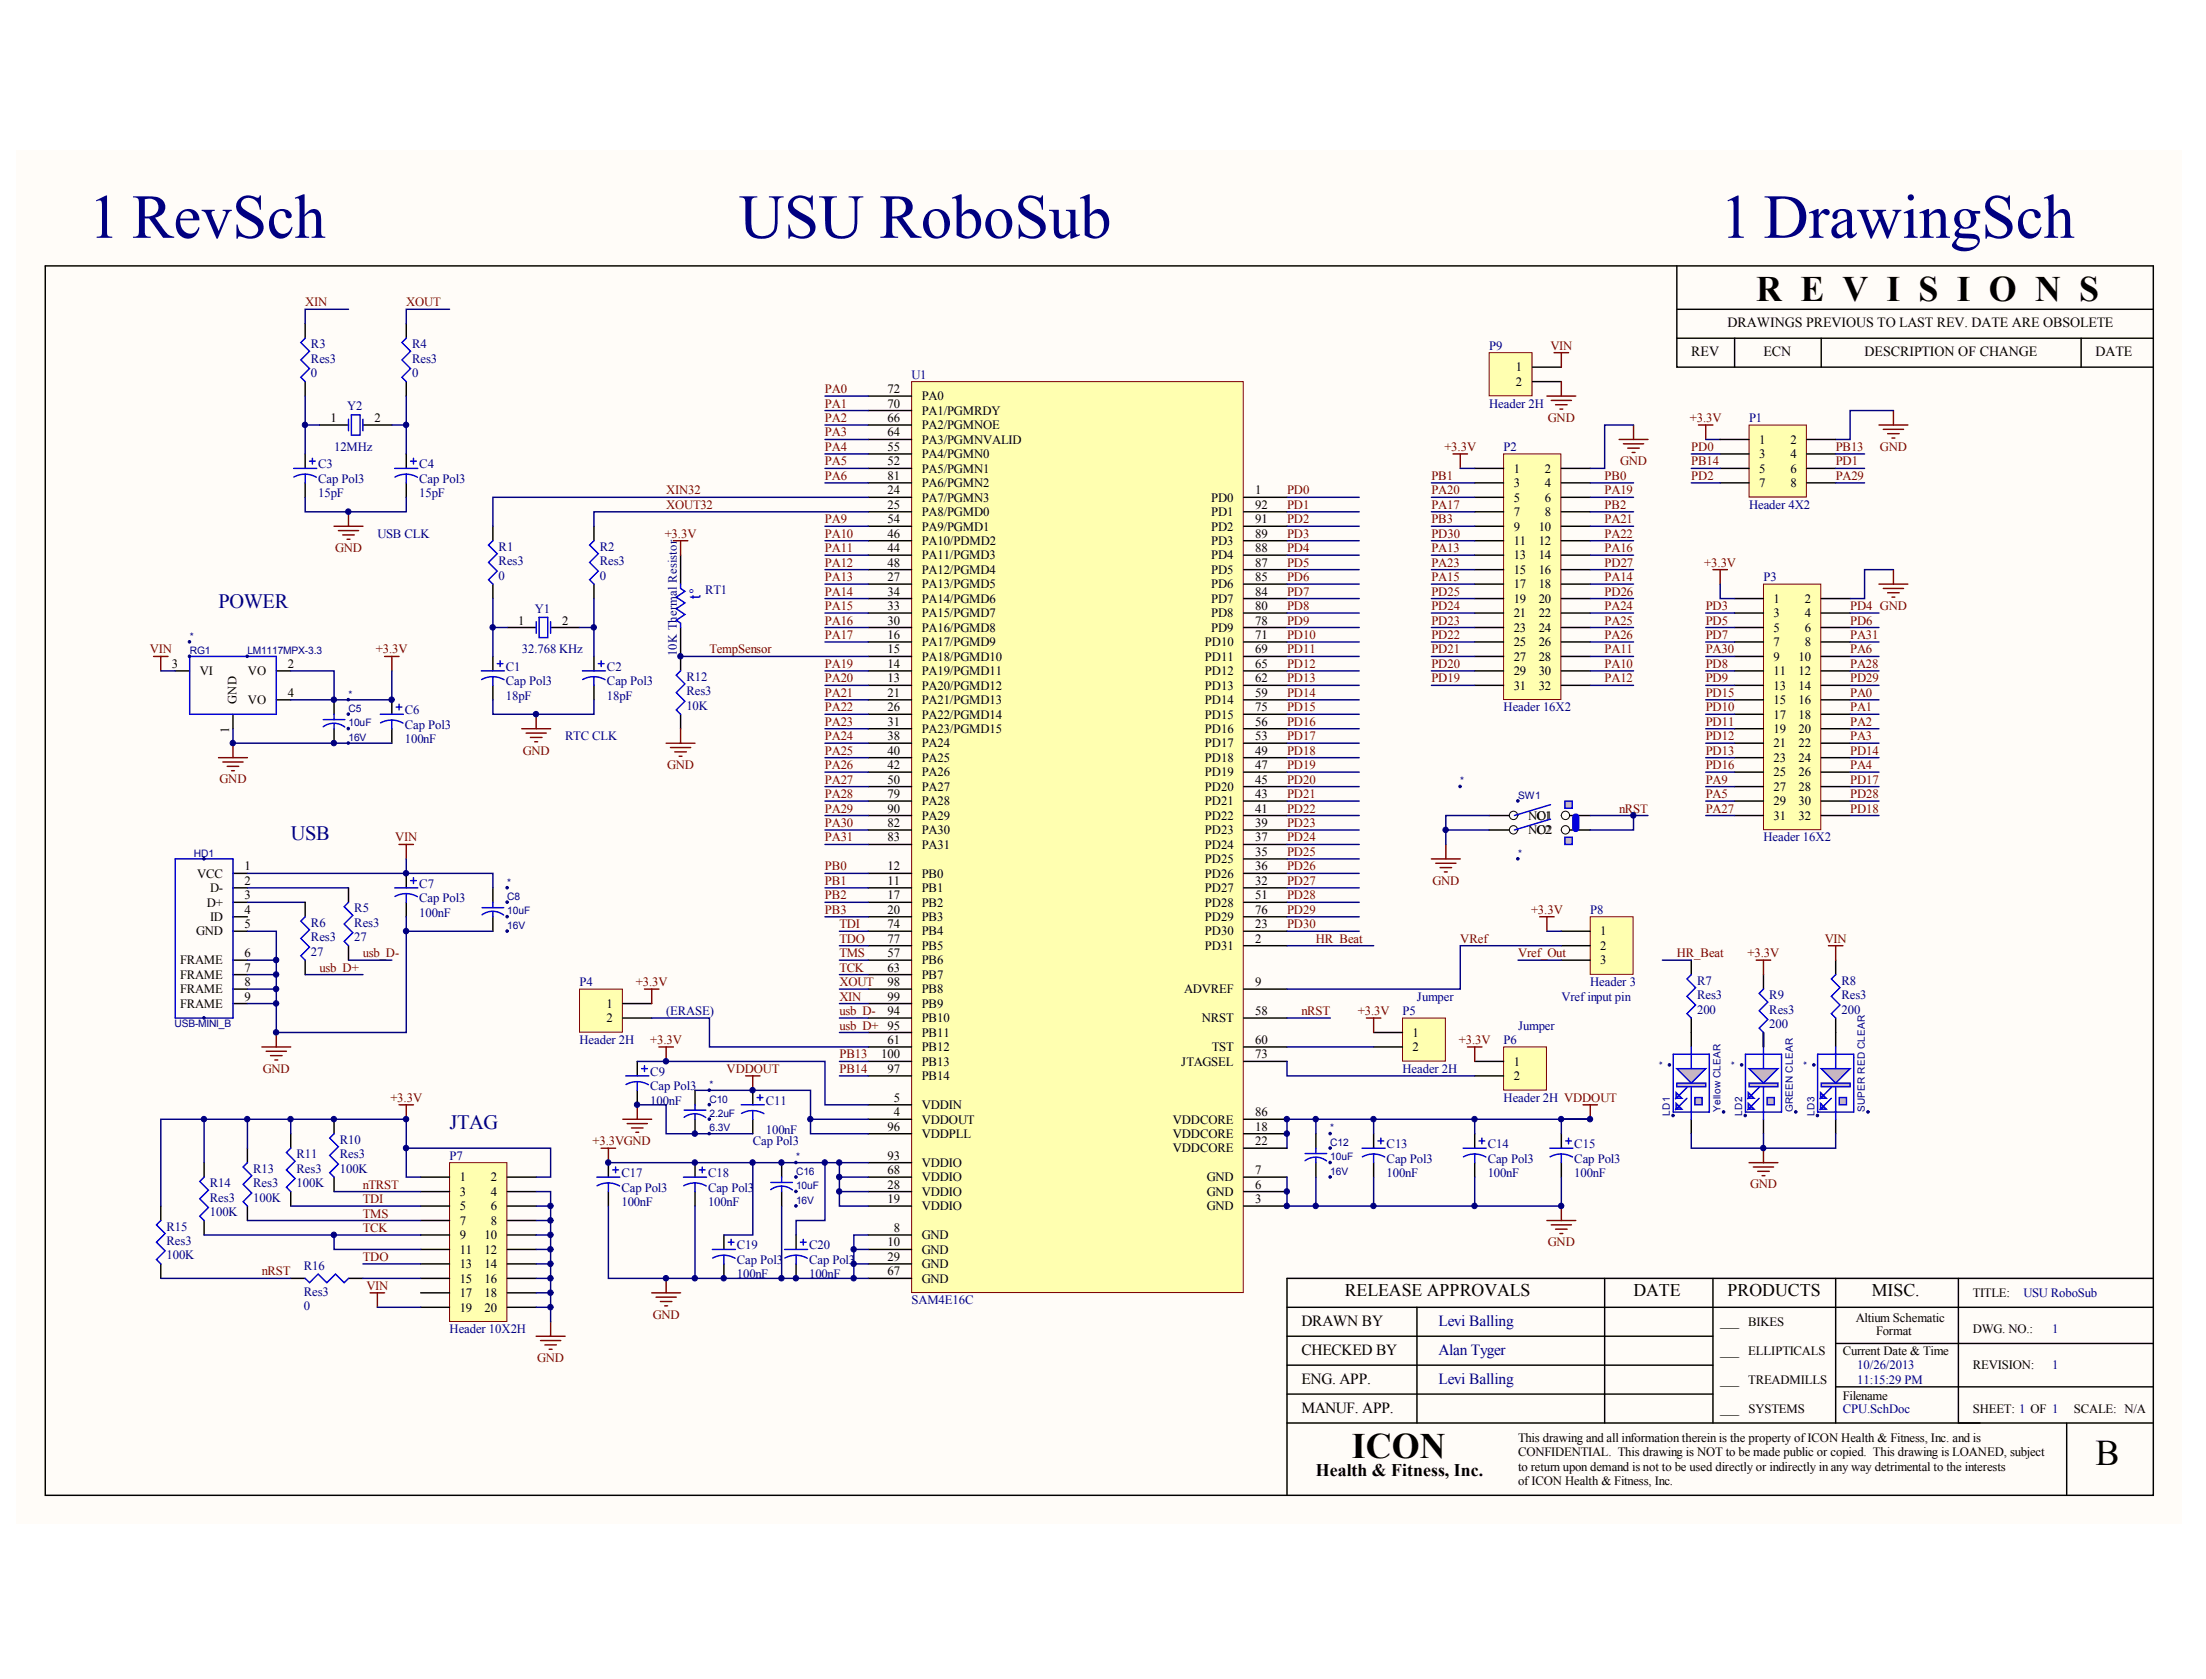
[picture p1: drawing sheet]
<svg xmlns="http://www.w3.org/2000/svg" width="267mm" height="203mm" viewBox="0 0 267 203" stroke-linecap="round" stroke-linejoin="round" font-family="sans-serif">
<defs><g id="words">
<g font-size="7.6" fill="#000080">
<text x="10.7" y="28.8">1 RevSch</text>
<text x="89.5" y="28.8">USU RoboSub</text>
<text x="208.2" y="28.8">1 DrawingSch</text>
</g>
<text font-size="4.4" x="253.7" y="177.3">B</text>
<g font-size="4.3">
<text x="212.6" y="36.4">R E V I S I O N S</text>
<text x="163.7" y="176.4">ICON</text>
</g>
<g font-size="2.5" fill="#000080">
<text x="26.5" y="73.6">POWER</text>
<text x="35.2" y="101.7">USB</text>
<text x="54.4" y="136.7">JTAG</text>
</g>
<g font-size="2.2">
<text x="162.8" y="156.9">RELEASE APPROVALS</text>
<text x="197.8" y="156.9">DATE</text>
<text x="209.1" y="156.9">PRODUCTS</text>
<text x="226.6" y="156.9">MISC.</text>
<text x="159.3" y="178.7">Health &amp; Fitness, Inc.</text>
</g>
<g font-size="1.9">
<text x="157.5" y="160.4">DRAWN BY</text>
<text x="157.5" y="167.4">ENG. APP.</text>
<text x="157.5" y="163.9">CHECKED BY</text>
<text x="157.5" y="170.9">MANUF. APP.</text>
</g>
<g font-size="1.9" fill="#000080">
<text x="174.2" y="160.4">Levi Balling</text>
<text x="174.2" y="163.9">Alan Tyger</text>
<text x="174.2" y="167.4">Levi Balling</text>
</g>
<text font-size="1.8" fill="#00f" x="84.8" y="72.4" transform="rotate(-90 84.8 72.4)">t°</text>
<g font-size="1.7">
<text x="209.1" y="39.6">DRAWINGS PREVIOUS TO LAST REV. DATE ARE OBSOLETE</text>
<text x="204.7" y="43.1">REV</text>
<text x="213.5" y="43.1">ECN</text>
<text x="225.7" y="43.1">DESCRIPTION OF CHANGE</text>
<text x="253.7" y="43.1">DATE</text>
</g>
<g font-size="1.5" fill="#800000">
<text x="36.9" y="37.1">XIN</text>
<text x="49.2" y="37.1">XOUT</text>
<text x="99.9" y="47.6">PA0</text>
<text x="187.7" y="42.3">VIN</text>
<text x="99.9" y="49.3">PA1</text>
<text x="99.9" y="51.1">PA2</text>
<text x="99.9" y="52.8">PA3</text>
<text x="187.4" y="51.1">GND</text>
<text x="204.6" y="51.1">+3.3V</text>
<text x="80.6" y="59.8">XIN32</text>
<text x="99.9" y="54.6">PA4</text>
<text x="99.9" y="56.3">PA5</text>
<text x="99.9" y="58.1">PA6</text>
<text x="155.8" y="59.8">PD0</text>
<text x="173.3" y="58.1">PB1</text>
<text x="173.3" y="59.8">PA20</text>
<text x="174.9" y="54.6">+3.3V</text>
<text x="194.3" y="59.8">PA19</text>
<text x="194.3" y="58.1">PB0</text>
<text x="196.1" y="56.3">GND</text>
<text x="204.7" y="54.6">PD0</text>
<text x="204.7" y="56.3">PB14</text>
<text x="204.7" y="58.1">PD2</text>
<text x="222.2" y="54.6">PB13</text>
<text x="222.2" y="56.3">PD1</text>
<text x="222.2" y="58.1">PA29</text>
<text x="227.6" y="54.6">GND</text>
<text x="80.5" y="65.1">+3.3V</text>
<text x="80.6" y="61.6">XOUT32</text>
<text x="99.9" y="63.3">PA9</text>
<text x="99.9" y="65.1">PA10</text>
<text x="155.8" y="61.6">PD1</text>
<text x="155.8" y="63.3">PD2</text>
<text x="155.8" y="65.1">PD3</text>
<text x="173.3" y="61.6">PA17</text>
<text x="173.3" y="63.3">PB3</text>
<text x="173.3" y="65.1">PD30</text>
<text x="194.3" y="65.1">PA22</text>
<text x="194.3" y="63.3">PA21</text>
<text x="194.3" y="61.6">PB2</text>
<text x="40.6" y="66.8">GND</text>
<text x="99.9" y="66.8">PA11</text>
<text x="99.9" y="68.6">PA12</text>
<text x="99.9" y="70.3">PA13</text>
<text x="155.8" y="66.8">PD4</text>
<text x="155.8" y="68.6">PD5</text>
<text x="155.8" y="70.3">PD6</text>
<text x="173.3" y="66.8">PA13</text>
<text x="173.3" y="68.6">PA23</text>
<text x="173.3" y="70.3">PA15</text>
<text x="194.3" y="70.3">PA14</text>
<text x="194.3" y="68.6">PD27</text>
<text x="194.3" y="66.8">PA16</text>
<text x="206.3" y="68.6">+3.3V</text>
<text x="99.9" y="72.1">PA14</text>
<text x="99.9" y="73.8">PA15</text>
<text x="99.9" y="75.6">PA16</text>
<text x="99.9" y="77.3">PA17</text>
<text x="155.8" y="72.1">PD7</text>
<text x="155.8" y="73.8">PD8</text>
<text x="155.8" y="75.6">PD9</text>
<text x="155.8" y="77.3">PD10</text>
<text x="173.3" y="72.1">PD25</text>
<text x="173.3" y="73.8">PD24</text>
<text x="173.3" y="75.6">PD23</text>
<text x="173.3" y="77.3">PD22</text>
<text x="194.3" y="77.3">PA26</text>
<text x="194.3" y="75.6">PA25</text>
<text x="194.3" y="73.8">PA24</text>
<text x="194.3" y="72.1">PD26</text>
<text x="206.5" y="73.8">PD3</text>
<text x="206.5" y="75.6">PD5</text>
<text x="206.5" y="77.3">PD7</text>
<text x="224" y="77.3">PA31</text>
<text x="224" y="75.6">PD6</text>
<text x="224" y="73.8">PD4 GND</text>
<text x="18.1" y="79.1">VIN</text>
<text x="45.5" y="79.1">+3.3V</text>
<text x="85.9" y="79.1">TempSensor</text>
<text x="99.9" y="80.8">PA19</text>
<text x="99.9" y="82.6">PA20</text>
<text x="155.8" y="79.1">PD11</text>
<text x="155.8" y="80.8">PD12</text>
<text x="155.8" y="82.6">PD13</text>
<text x="173.3" y="79.1">PD21</text>
<text x="173.3" y="80.8">PD20</text>
<text x="173.3" y="82.6">PD19</text>
<text x="194.3" y="82.6">PA12</text>
<text x="194.3" y="80.8">PA10</text>
<text x="194.3" y="79.1">PA11</text>
<text x="206.5" y="79.1">PA30</text>
<text x="206.5" y="80.8">PD8</text>
<text x="206.5" y="82.6">PD9</text>
<text x="224" y="82.6">PD29</text>
<text x="224" y="80.8">PA28</text>
<text x="224" y="79.1">PA6</text>
<text x="99.9" y="84.3">PA21</text>
<text x="99.9" y="86.1">PA22</text>
<text x="99.9" y="87.8">PA23</text>
<text x="99.9" y="89.6">PA24</text>
<text x="155.8" y="84.3">PD14</text>
<text x="155.8" y="86.1">PD15</text>
<text x="155.8" y="87.8">PD16</text>
<text x="155.8" y="89.6">PD17</text>
<text x="206.5" y="84.3">PD15</text>
<text x="206.5" y="86.1">PD10</text>
<text x="206.5" y="87.8">PD11</text>
<text x="206.5" y="89.6">PD12</text>
<text x="224" y="89.6">PA3</text>
<text x="224" y="87.8">PA2</text>
<text x="224" y="86.1">PA1</text>
<text x="224" y="84.3">PA0</text>
<text x="26.6" y="94.8">GND</text>
<text x="63.3" y="91.3">GND</text>
<text x="80.8" y="93.1">GND</text>
<text x="99.9" y="91.3">PA25</text>
<text x="99.9" y="93.1">PA26</text>
<text x="99.9" y="94.8">PA27</text>
<text x="155.8" y="91.3">PD18</text>
<text x="155.8" y="93.1">PD19</text>
<text x="155.8" y="94.8">PD20</text>
<text x="206.5" y="91.3">PD13</text>
<text x="206.5" y="93.1">PD16</text>
<text x="206.5" y="94.8">PA9</text>
<text x="224" y="94.8">PD17</text>
<text x="224" y="93.1">PA4</text>
<text x="224" y="91.3">PD14</text>
<text x="47.9" y="101.8">VIN</text>
<text x="99.9" y="96.6">PA28</text>
<text x="99.9" y="98.3">PA29</text>
<text x="99.9" y="100.1">PA30</text>
<text x="99.9" y="101.8">PA31</text>
<text x="155.8" y="96.6">PD21</text>
<text x="155.8" y="98.3">PD22</text>
<text x="155.8" y="100.1">PD23</text>
<text x="155.8" y="101.8">PD24</text>
<text x="196" y="98.3">nRST</text>
<text x="206.5" y="96.6">PA5</text>
<text x="206.5" y="98.3">PA27</text>
<text x="224" y="98.3">PD18</text>
<text x="224" y="96.6">PD28</text>
<text x="99.9" y="105.3">PB0</text>
<text x="99.9" y="107.1">PB1</text>
<text x="155.8" y="103.6">PD25</text>
<text x="155.8" y="107.1">PD27</text>
<text x="155.8" y="105.3">PD26</text>
<text x="173.4" y="107.1">GND</text>
<text x="99.9" y="108.8">PB2</text>
<text x="99.9" y="110.6">PB3</text>
<text x="101.6" y="112.3">TDI</text>
<text x="155.8" y="108.8">PD28</text>
<text x="155.8" y="110.6">PD29</text>
<text x="155.8" y="112.3">PD30</text>
<text x="185.3" y="110.6">+3.3V</text>
<text x="38.7" y="117.6">usb_D+</text>
<text x="43.9" y="115.8">usb_D-</text>
<text x="77" y="119.3">+3.3V</text>
<text x="101.6" y="114.1">TDO</text>
<text x="101.6" y="115.8">TMS</text>
<text x="101.6" y="117.6">TCK</text>
<text x="101.6" y="119.3">XOUT</text>
<text x="159.3" y="114.1">HR_Beat</text>
<text x="176.8" y="114.1">VRef</text>
<text x="183.8" y="115.8">Vref_Out</text>
<text x="203" y="115.8">HR_Beat</text>
<text x="211.6" y="115.8">+3.3V</text>
<text x="220.9" y="114.1">VIN</text>
<text x="101.6" y="124.6">usb_D+ 95</text>
<text x="101.6" y="122.8">usb_D-</text>
<text x="101.6" y="121.1">XIN</text>
<text x="157.5" y="122.8">nRST</text>
<text x="164.4" y="122.8">+3.3V</text>
<text x="31.8" y="129.8">GND</text>
<text x="78.7" y="126.3">+3.3V</text>
<text x="88" y="129.8">VDDOUT</text>
<text x="101.6" y="128.1">PB13</text>
<text x="101.6" y="129.8">PB14</text>
<text x="176.6" y="126.3">+3.3V</text>
<text x="47.3" y="133.3">+3.3V</text>
<text x="43.9" y="143.9">nTRST</text>
<text x="71.7" y="138.6">+3.3VGND</text>
<text x="211.9" y="143.8">GND</text>
<text x="43.9" y="145.6">TDI</text>
<text x="43.9" y="147.4">TMS</text>
<text x="43.9" y="149.1">TCK</text>
<text x="31.7" y="154.4">nRST</text>
<text x="43.9" y="152.6">TDO</text>
<text x="187.4" y="150.8">GND</text>
<text x="44.4" y="156.1">VIN</text>
<text x="79" y="159.6">GND</text>
<text x="65" y="164.8">GND</text>
</g>
<g font-size="1.5" fill="#000080">
<text x="37.6" y="45.6">0</text>
<text x="37.6" y="42.1">R3</text>
<text x="37.6" y="43.9">Res3</text>
<text x="49.9" y="45.6">0</text>
<text x="49.9" y="42.1">R4</text>
<text x="49.9" y="43.9">Res3</text>
<text x="110.4" y="45.8">U1</text>
<text x="180.3" y="42.3">P9</text>
<text x="42" y="49.7">Y2</text>
<text x="180.3" y="49.3">Header 2H</text>
<text x="211.7" y="51.1">P1</text>
<text x="38.5" y="56.7">C3</text>
<text x="38.5" y="58.4">Cap Pol3</text>
<text x="40.4" y="54.6">12MHz</text>
<text x="50.8" y="56.7">C4</text>
<text x="50.8" y="58.4">Cap Pol3</text>
<text x="182" y="54.6">P2</text>
<text x="38.5" y="60.2">15pF</text>
<text x="45.7" y="65.1">USB CLK</text>
<text x="50.8" y="60.2">15pF</text>
<text x="211.7" y="61.6">Header 4X2</text>
<text x="60.4" y="70.2">0</text>
<text x="60.4" y="66.7">R1</text>
<text x="60.4" y="68.4">Res3</text>
<text x="72.6" y="70.2">0</text>
<text x="72.6" y="66.7">R2</text>
<text x="72.6" y="68.4">Res3</text>
<text x="85.4" y="71.9">RT1</text>
<text x="213.5" y="70.3">P3</text>
<text x="64.7" y="74.2">Y1</text>
<text x="61.2" y="81.2">C1</text>
<text x="61.2" y="82.9">Cap Pol3</text>
<text x="63.2" y="79.1">32.768 KHz</text>
<text x="73.5" y="81.2">C2</text>
<text x="73.5" y="82.9">Cap Pol3</text>
<text x="81.9" y="79.4" transform="rotate(-90 81.9 79.4)">10K Thermal Resistor</text>
<text x="83.1" y="82.4">R12</text>
<text x="49" y="89.9">100nF</text>
<text x="49" y="86.4">C6</text>
<text x="49" y="88.2">Cap Pol3</text>
<text x="61.2" y="84.7">18pF</text>
<text x="68.4" y="89.6">RTC CLK</text>
<text x="73.5" y="84.7">18pF</text>
<text x="83.1" y="85.9">10K</text>
<text x="83.1" y="84.2">Res3</text>
<text x="182" y="86.1">Header 16X2</text>
<text x="213.5" y="101.8">Header 16X2</text>
<text x="50.8" y="107.4">C7</text>
<text x="37.6" y="112.2">R6</text>
<text x="37.6" y="113.9">Res3</text>
<text x="42.9" y="113.9">27</text>
<text x="42.9" y="110.4">R5</text>
<text x="42.9" y="112.2">Res3</text>
<text x="50.8" y="110.9">100nF</text>
<text x="50.8" y="109.2">Cap Pol3</text>
<text x="192.5" y="110.6">P8</text>
<text x="37.6" y="115.7">27</text>
<text x="70.2" y="119.3">P4</text>
<text x="192.5" y="119.3">Header 3</text>
<text x="205.4" y="119.2">R7</text>
<text x="222.9" y="119.2">R8</text>
<text x="80.6" y="122.8">(ERASE)</text>
<text x="169.8" y="122.8">P5</text>
<text x="171.5" y="121.1">Jumper</text>
<text x="183.8" y="124.6">Jumper</text>
<text x="189" y="121.1">Vrefinput pin</text>
<text x="205.4" y="122.7">200</text>
<text x="205.4" y="120.9">Res3</text>
<text x="214.2" y="124.4">200</text>
<text x="214.2" y="120.9">R9</text>
<text x="214.2" y="122.7">Res3</text>
<text x="222.9" y="122.7">200</text>
<text x="222.9" y="120.9">Res3</text>
<text x="70.2" y="126.3">Header 2H</text>
<text x="78.7" y="130.2">C9</text>
<text x="78.7" y="131.9">Cap Pol3</text>
<text x="169.8" y="129.8">Header 2H</text>
<text x="182" y="126.3">P6</text>
<text x="78.7" y="133.7">100nF</text>
<text x="92.7" y="137.2">100nF</text>
<text x="92.7" y="133.7">C11</text>
<text x="182" y="133.3">Header 2H VDDOUT</text>
<text x="25.4" y="143.7">R14</text>
<text x="30.7" y="141.9">R13</text>
<text x="30.7" y="143.7">Res3</text>
<text x="35.9" y="143.7">100K</text>
<text x="35.9" y="140.2">R11</text>
<text x="35.9" y="141.9">Res3</text>
<text x="41.1" y="141.9">100K</text>
<text x="41.1" y="138.4">R10</text>
<text x="41.1" y="140.2">Res3</text>
<text x="54.4" y="140.4">P7</text>
<text x="75.2" y="142.5">C17</text>
<text x="85.7" y="142.5">C18</text>
<text x="91.1" y="138.6">Cap Pol3</text>
<text x="167.9" y="142.5">100nF</text>
<text x="167.9" y="138.9">C13</text>
<text x="167.9" y="140.7">Cap Pol3</text>
<text x="180.1" y="142.5">100nF</text>
<text x="180.1" y="138.9">C14</text>
<text x="180.1" y="140.7">Cap Pol3</text>
<text x="190.6" y="142.5">100nF</text>
<text x="190.6" y="138.9">C15</text>
<text x="190.6" y="140.7">Cap Pol3</text>
<text x="20.2" y="148.9">R15</text>
<text x="25.4" y="147.2">100K</text>
<text x="25.4" y="145.4">Res3</text>
<text x="30.7" y="145.4">100K</text>
<text x="75.2" y="146">100nF</text>
<text x="75.2" y="144.2">Cap Pol3</text>
<text x="85.7" y="146">100nF</text>
<text x="85.7" y="144.2">Cap Pol3</text>
<text x="20.2" y="152.4">100K</text>
<text x="20.2" y="150.7">Res3</text>
<text x="36.8" y="153.7">R16</text>
<text x="89.2" y="154.7">100nF</text>
<text x="89.2" y="151.2">C19</text>
<text x="89.2" y="153">Cap Pol3</text>
<text x="97.9" y="154.7">100nF</text>
<text x="97.9" y="151.2">C20</text>
<text x="97.9" y="153">Cap Pol3</text>
<text x="36.8" y="158.6">0</text>
<text x="36.8" y="156.8">Res3</text>
<text x="54.4" y="161.4">Header 10X2H</text>
<text x="110.4" y="157.9">SAM4E16C</text>
<text x="244.9" y="157">USU RoboSub</text>
<text x="248.4" y="161.4">1</text>
<text x="224.8" y="165.7">10/26/2013</text>
<text x="224.8" y="167.5">11:15:29 PM</text>
<text x="248.4" y="165.7">1</text>
<text x="223.1" y="171">CPU.SchDoc</text>
</g>
<g font-size="1.5">
<text x="107.4" y="47.6">72</text>
<text x="183.5" y="44.9">1</text>
<text x="183.5" y="46.7">2</text>
<text x="40" y="51.1">1</text>
<text x="45.3" y="51.1">2</text>
<text x="107.4" y="52.8">64</text>
<text x="107.4" y="51.1">66</text>
<text x="107.4" y="49.3">70</text>
<text x="111.6" y="53.7">PA3/PGMNVALID</text>
<text x="111.6" y="52">PA2/PGMNOE</text>
<text x="111.6" y="50.2">PA1/PGMRDY</text>
<text x="111.6" y="48.4">PA0</text>
<text x="213" y="53.7">1</text>
<text x="216.7" y="53.7">2</text>
<text x="107.4" y="59.8">24</text>
<text x="107.4" y="56.3">52</text>
<text x="107.4" y="54.6">55</text>
<text x="107.4" y="58.1">81</text>
<text x="111.6" y="57.2">PA5/PGMN1</text>
<text x="111.6" y="55.5">PA4/PGMN0</text>
<text x="111.6" y="59">PA6/PGMN2</text>
<text x="152" y="59.8">1</text>
<text x="183.2" y="57.2">1</text>
<text x="183.2" y="59">3</text>
<text x="187" y="57.2">2</text>
<text x="187" y="59">4</text>
<text x="213" y="55.5">3</text>
<text x="213" y="57.2">5</text>
<text x="213" y="59">7</text>
<text x="216.7" y="55.5">4</text>
<text x="216.7" y="57.2">6</text>
<text x="216.7" y="59">8</text>
<text x="107.4" y="61.6">25</text>
<text x="107.4" y="65.1">46</text>
<text x="107.4" y="63.3">54</text>
<text x="111.6" y="60.7">PA7/PGMN3</text>
<text x="111.6" y="62.5">PA8/PGMD0</text>
<text x="111.6" y="66">PA10/PDMD2</text>
<text x="111.6" y="64.2">PA9/PGMD1</text>
<text x="146.6" y="60.7">PD0</text>
<text x="146.6" y="66">PD3</text>
<text x="146.6" y="64.2">PD2</text>
<text x="146.6" y="62.5">PD1</text>
<text x="152" y="65.1">89</text>
<text x="152" y="63.3">91</text>
<text x="152" y="61.6">92</text>
<text x="183.2" y="60.7">5</text>
<text x="183.2" y="62.5">7</text>
<text x="183.2" y="64.2">9</text>
<text x="183.2" y="66">11</text>
<text x="186.3" y="64.2">10</text>
<text x="186.3" y="66">12</text>
<text x="187" y="60.7">6</text>
<text x="187" y="62.5">8</text>
<text x="107.4" y="70.3">27</text>
<text x="107.4" y="66.8">44</text>
<text x="107.4" y="68.6">48</text>
<text x="111.6" y="71.2">PA13/PGMD5</text>
<text x="111.6" y="67.7">PA11/PGMD3</text>
<text x="111.6" y="69.5">PA12/PGMD4</text>
<text x="146.6" y="71.2">PD6</text>
<text x="146.6" y="69.5">PD5</text>
<text x="146.6" y="67.7">PD4</text>
<text x="152" y="70.3">85</text>
<text x="152" y="68.6">87</text>
<text x="152" y="66.8">88</text>
<text x="183.2" y="67.7">13</text>
<text x="183.2" y="69.5">15</text>
<text x="183.2" y="71.2">17</text>
<text x="186.3" y="67.7">14</text>
<text x="186.3" y="69.5">16</text>
<text x="186.3" y="71.2">18</text>
<text x="62.7" y="75.6">1</text>
<text x="68.1" y="75.6">2</text>
<text x="107.4" y="77.3">16</text>
<text x="107.4" y="75.6">30</text>
<text x="107.4" y="73.8">33</text>
<text x="107.4" y="72.1">34</text>
<text x="111.6" y="76.5">PA16/PGMD8</text>
<text x="111.6" y="74.7">PA15/PGMD7</text>
<text x="111.6" y="73">PA14/PGMD6</text>
<text x="146.6" y="76.5">PD9</text>
<text x="146.6" y="74.7">PD8</text>
<text x="146.6" y="73">PD7</text>
<text x="152" y="77.3">71</text>
<text x="152" y="75.6">78</text>
<text x="152" y="73.8">80</text>
<text x="152" y="72.1">84</text>
<text x="183.2" y="73">19</text>
<text x="183.2" y="74.7">21</text>
<text x="183.2" y="76.5">23</text>
<text x="186.3" y="73">20</text>
<text x="186.3" y="74.7">22</text>
<text x="186.3" y="76.5">24</text>
<text x="214.7" y="73">1</text>
<text x="214.7" y="74.7">3</text>
<text x="214.7" y="76.5">5</text>
<text x="218.5" y="73">2</text>
<text x="218.5" y="74.7">4</text>
<text x="218.5" y="76.5">6</text>
<text x="20.8" y="80.8">3</text>
<text x="24.2" y="81.7">VI</text>
<text x="30" y="81.7">VO</text>
<text x="34.8" y="80.8">2</text>
<text x="107.4" y="82.6">13</text>
<text x="107.4" y="80.8">14</text>
<text x="107.4" y="79.1">15</text>
<text x="111.6" y="83.5">PA20/PGMD12</text>
<text x="111.6" y="81.7">PA19/PGMD11</text>
<text x="111.6" y="80">PA18/PGMD10</text>
<text x="111.6" y="78.2">PA17/PGMD9</text>
<text x="145.9" y="83.5">PD13</text>
<text x="145.9" y="81.7">PD12</text>
<text x="145.9" y="80">PD11</text>
<text x="145.9" y="78.2">PD10</text>
<text x="152" y="82.6">62</text>
<text x="152" y="80.8">65</text>
<text x="152" y="79.1">69</text>
<text x="183.2" y="78.2">25</text>
<text x="183.2" y="80">27</text>
<text x="183.2" y="81.7">29</text>
<text x="183.2" y="83.5">31</text>
<text x="186.3" y="78.2">26</text>
<text x="186.3" y="80">28</text>
<text x="186.3" y="81.7">30</text>
<text x="186.3" y="83.5">32</text>
<text x="214.7" y="78.2">7</text>
<text x="214.7" y="80">9</text>
<text x="214.7" y="81.7">11</text>
<text x="214.7" y="83.5">13</text>
<text x="217.7" y="80">10</text>
<text x="217.7" y="81.7">12</text>
<text x="217.7" y="83.5">14</text>
<text x="218.5" y="78.2">8</text>
<text x="27.7" y="88.7" transform="rotate(-90 27.7 88.7)">1</text>
<text x="28.6" y="85.2" transform="rotate(-90 28.6 85.2)">GND</text>
<text x="30" y="85.2">VO</text>
<text x="34.8" y="84.3">4</text>
<text x="107.4" y="84.3">21</text>
<text x="107.4" y="86.1">26</text>
<text x="107.4" y="87.8">31</text>
<text x="107.4" y="89.6">38</text>
<text x="111.6" y="85.2">PA21/PGMD13</text>
<text x="111.6" y="87">PA22/PGMD14</text>
<text x="111.6" y="88.7">PA23/PGMD15</text>
<text x="145.9" y="88.7">PD16</text>
<text x="145.9" y="85.2">PD14</text>
<text x="145.9" y="87">PD15</text>
<text x="152" y="89.6">53</text>
<text x="152" y="87.8">56</text>
<text x="152" y="84.3">59</text>
<text x="152" y="86.1">75</text>
<text x="214.7" y="85.2">15</text>
<text x="214.7" y="87">17</text>
<text x="214.7" y="88.7">19</text>
<text x="217.7" y="85.2">16</text>
<text x="217.7" y="87">18</text>
<text x="217.7" y="88.7">20</text>
<text x="107.4" y="91.3">40</text>
<text x="107.4" y="93.1">42</text>
<text x="107.4" y="94.8">50</text>
<text x="111.6" y="90.5">PA24</text>
<text x="111.6" y="92.2">PA25</text>
<text x="111.6" y="94">PA26</text>
<text x="111.6" y="95.7">PA27</text>
<text x="145.9" y="95.7">PD20</text>
<text x="145.9" y="94">PD19</text>
<text x="145.9" y="92.2">PD18</text>
<text x="145.9" y="90.5">PD17</text>
<text x="152" y="94.8">45</text>
<text x="152" y="93.1">47</text>
<text x="152" y="91.3">49</text>
<text x="214.7" y="90.5">21</text>
<text x="214.7" y="92.2">23</text>
<text x="214.7" y="94">25</text>
<text x="214.7" y="95.7">27</text>
<text x="217.7" y="90.5">22</text>
<text x="217.7" y="92.2">24</text>
<text x="217.7" y="94">26</text>
<text x="217.7" y="95.7">28</text>
<text x="107.4" y="96.6">79</text>
<text x="107.4" y="100.1">82</text>
<text x="107.4" y="101.8">83</text>
<text x="107.4" y="98.3">90</text>
<text x="111.6" y="97.5">PA28</text>
<text x="111.6" y="101">PA30</text>
<text x="111.6" y="99.2">PA29</text>
<text x="145.9" y="101">PD23</text>
<text x="145.9" y="99.2">PD22</text>
<text x="145.9" y="97.5">PD21</text>
<text x="152" y="101.8">37</text>
<text x="152" y="100.1">39</text>
<text x="152" y="98.3">41</text>
<text x="152" y="96.6">43</text>
<text x="185" y="99.2">NO1</text>
<text x="185" y="101">NO2</text>
<text x="186" y="99.2">C1</text>
<text x="186" y="101">C2</text>
<text x="214.7" y="97.5">29</text>
<text x="214.7" y="99.2">31</text>
<text x="217.7" y="97.5">30</text>
<text x="217.7" y="99.2">32</text>
<text x="23.9" y="106.2">VCC</text>
<text x="25.4" y="108">D-</text>
<text x="29.6" y="105.3">1</text>
<text x="29.6" y="107.1">2</text>
<text x="107.4" y="107.1">11</text>
<text x="107.4" y="105.3">12</text>
<text x="111.6" y="108">PB1</text>
<text x="111.6" y="106.2">PB0</text>
<text x="111.6" y="102.7">PA31</text>
<text x="145.9" y="108">PD27</text>
<text x="145.9" y="104.5">PD25</text>
<text x="145.9" y="106.2">PD26</text>
<text x="145.9" y="102.7">PD24</text>
<text x="152" y="107.1">32</text>
<text x="152" y="103.6">35</text>
<text x="152" y="105.3">36</text>
<text x="23.7" y="113.2">GND</text>
<text x="25" y="109.7">D+</text>
<text x="25.4" y="111.5">ID</text>
<text x="29.6" y="108.8">3</text>
<text x="29.6" y="110.6">4</text>
<text x="29.6" y="112.3">5</text>
<text x="107.4" y="108.8">17</text>
<text x="107.4" y="110.6">20</text>
<text x="107.4" y="112.3">74</text>
<text x="111.6" y="109.7">PB2</text>
<text x="111.6" y="111.5">PB3</text>
<text x="111.6" y="113.2">PB4</text>
<text x="145.9" y="113.2">PD30</text>
<text x="145.9" y="109.7">PD28</text>
<text x="145.9" y="111.5">PD29</text>
<text x="152" y="112.3">23</text>
<text x="152" y="108.8">51</text>
<text x="152" y="110.6">76</text>
<text x="193.7" y="113.2">1</text>
<text x="21.8" y="116.7">FRAME</text>
<text x="21.8" y="118.5">FRAME</text>
<text x="29.6" y="119.3">8</text>
<text x="29.6" y="115.8">6</text>
<text x="29.6" y="117.6">7</text>
<text x="107.4" y="115.8">57</text>
<text x="107.4" y="117.6">63</text>
<text x="107.4" y="114.1">77</text>
<text x="107.4" y="119.3">98</text>
<text x="111.6" y="116.7">PB6</text>
<text x="111.6" y="118.5">PB7</text>
<text x="111.6" y="115">PB5</text>
<text x="145.9" y="115">PD31</text>
<text x="152" y="114.1">2</text>
<text x="152" y="119.3">9</text>
<text x="193.7" y="115">2</text>
<text x="193.7" y="116.7">3</text>
<text x="21.8" y="120.2">FRAME</text>
<text x="21.8" y="122">FRAME</text>
<text x="29.6" y="121.1">9</text>
<text x="73.4" y="122">1</text>
<text x="73.4" y="123.7">2</text>
<text x="107.4" y="122.8">94</text>
<text x="107.4" y="121.1">99</text>
<text x="111.6" y="123.7">PB10</text>
<text x="111.6" y="125.5">PB11</text>
<text x="111.6" y="120.2">PB8</text>
<text x="111.6" y="122">PB9</text>
<text x="143.3" y="120.2">ADVREF</text>
<text x="145.5" y="123.7">NRST</text>
<text x="152" y="122.8">58</text>
<text x="171" y="125.5">1</text>
<text x="106.7" y="128.1">100</text>
<text x="107.4" y="126.3">61</text>
<text x="107.4" y="129.8">97</text>
<text x="111.6" y="127.2">PB12</text>
<text x="111.6" y="130.7">PB14</text>
<text x="111.6" y="129">PB13</text>
<text x="143" y="129">JTAGSEL</text>
<text x="146.7" y="127.2">TST</text>
<text x="152" y="126.3">60</text>
<text x="152" y="128.1">73</text>
<text x="171" y="127.2">2</text>
<text x="183.2" y="129">1</text>
<text x="183.2" y="130.7">2</text>
<text x="107.4" y="136.8">96</text>
<text x="108.2" y="135.1">4</text>
<text x="108.2" y="133.3">5</text>
<text x="111.6" y="136">VDDOUT</text>
<text x="111.6" y="134.2">VDDIN</text>
<text x="111.6" y="137.7">VDDPLL</text>
<text x="142" y="137.7">VDDCORE</text>
<text x="142" y="136">VDDCORE</text>
<text x="152" y="136.8">18</text>
<text x="152" y="135.1">86</text>
<text x="55.6" y="143">1</text>
<text x="59.4" y="143">2</text>
<text x="107.4" y="143.9">28</text>
<text x="107.4" y="142.1">68</text>
<text x="107.4" y="140.4">93</text>
<text x="111.6" y="143">VDDIO</text>
<text x="111.6" y="141.2">VDDIO</text>
<text x="142" y="139.5">VDDCORE</text>
<text x="146.1" y="143">GND</text>
<text x="152" y="143.9">6</text>
<text x="152" y="142.1">7</text>
<text x="152" y="138.6">22</text>
<text x="55.6" y="144.7">3</text>
<text x="55.6" y="146.5">5</text>
<text x="55.6" y="148.2">7</text>
<text x="55.6" y="150">9</text>
<text x="58.7" y="150">10</text>
<text x="59.4" y="144.7">4</text>
<text x="59.4" y="146.5">6</text>
<text x="59.4" y="148.2">8</text>
<text x="107.4" y="145.6">19</text>
<text x="108.2" y="149.1">8</text>
<text x="111.6" y="150">GND</text>
<text x="111.6" y="146.5">VDDIO</text>
<text x="111.6" y="144.7">VDDIO</text>
<text x="146.1" y="146.5">GND</text>
<text x="146.1" y="144.7">GND</text>
<text x="152" y="145.6">3</text>
<text x="55.6" y="151.7">11</text>
<text x="55.6" y="153.5">13</text>
<text x="55.6" y="155.2">15</text>
<text x="58.7" y="151.7">12</text>
<text x="58.7" y="153.5">14</text>
<text x="58.7" y="155.2">16</text>
<text x="107.4" y="150.9">10</text>
<text x="107.4" y="152.6">29</text>
<text x="107.4" y="154.4">67</text>
<text x="111.6" y="151.7">GND</text>
<text x="111.6" y="153.5">GND</text>
<text x="111.6" y="155.2">GND</text>
<text x="55.6" y="157">17</text>
<text x="55.6" y="158.7">19</text>
<text x="58.7" y="157">18</text>
<text x="58.7" y="158.7">20</text>
<text x="208.2" y="160.5">___ BIKES</text>
<text x="224.7" y="160">Altium Schematic</text>
<text x="227.1" y="161.5">Format</text>
<text x="238.8" y="157">TITLE:</text>
<text x="238.8" y="161.4">DWG. NO.:</text>
<text x="208.2" y="164">___</text>
<text x="208.2" y="167.5">___</text>
<text x="211.6" y="167.5">TREADMILLS</text>
<text x="211.6" y="164">ELLIPTICALS</text>
<text x="223.1" y="164">Current Date &amp; Time</text>
<text x="238.8" y="165.7">REVISION:</text>
<text x="208.2" y="171">___</text>
<text x="211.7" y="171">SYSTEMS</text>
<text x="223.1" y="169.4">Filename</text>
<text x="238.8" y="171">SHEET: 1 OF 1</text>
<text x="251.1" y="171">SCALE: N/A</text>
<text x="183.8" y="174.5">This drawing and all information therein is the property of ICON Health &amp; Fitness, Inc. and is</text>
<text x="183.8" y="176.2">CONFIDENTIAL. This drawing is NOT to be made public or copied. This drawing is LOANED, subject</text>
<text x="183.8" y="178">to return upon demand is not to be used directly or indirectly in any way detrimental to the interests</text>
<text x="183.8" y="179.7">ofICON Health &amp; Fitness, Inc.</text>
</g>
<g font-size="1.2" fill="#000080">
<text x="23" y="77.4">*</text>
<text x="23" y="79.2">RG1</text>
<text x="30" y="79.2">LM1117MPX-3.3</text>
<text x="42.2" y="84.4">*</text>
<text x="42.2" y="87.9">10uF</text>
<text x="42.2" y="89.7">16V</text>
<text x="42.2" y="86.2">C5</text>
<text x="176.8" y="94.9">*</text>
<text x="183.8" y="96.7">SW1</text>
<text x="23.4" y="103.7">HD1</text>
<text x="61.4" y="107.2">*</text>
<text x="183.8" y="103.7">*</text>
<text x="61.4" y="110.7">10uF</text>
<text x="61.4" y="112.4">16V</text>
<text x="61.4" y="108.9">C8</text>
<text x="21.1" y="124.3">USB-MINI_B</text>
<text x="85.9" y="131.7">*</text>
<text x="201.7" y="128.9" transform="rotate(-90 201.7 128.9)">*</text>
<text x="210.5" y="128.9" transform="rotate(-90 210.5 128.9)">*</text>
<text x="219.2" y="128.9" transform="rotate(-90 219.2 128.9)">*</text>
<text x="85.9" y="135.2">2.2uF</text>
<text x="85.9" y="136.9">6.3V</text>
<text x="85.9" y="133.4">C10</text>
<text x="161" y="136.9">*</text>
<text x="202.2" y="135" transform="rotate(-90 202.2 135)">LD1</text>
<text x="208.3" y="134.6" transform="rotate(-90 208.3 134.6)">Yellow CLEAR</text>
<text x="210.9" y="135" transform="rotate(-90 210.9 135)">LD2</text>
<text x="217" y="134.6" transform="rotate(-90 217 134.6)">GREEN CLEAR</text>
<text x="219.6" y="135" transform="rotate(-90 219.6 135)">LD3</text>
<text x="225.8" y="134.6" transform="rotate(-90 225.8 134.6)">SUPER RED CLEAR</text>
<text x="96.4" y="140.4">*</text>
<text x="96.4" y="143.9">10uF</text>
<text x="96.4" y="142.2">C16</text>
<text x="161" y="140.4">10uF</text>
<text x="161" y="142.2">16V</text>
<text x="161" y="138.7">C12</text>
<text x="96.4" y="145.7">16V</text>
</g>
</g></defs>
<path d="M2 18.2h262.1v166.2h-262.1z" fill="#fffcf8"/>
<g fill="none" stroke="#000" stroke-width=".17">
<path d="M5.5 32.2h255.2v148.8h-255.2zM203 32.2v12.2h57.7M203 37.4h57.7M203 40.9h57.7M210 40.9v3.5M220.5 40.9v3.5M251.9 40.9v3.5M155.8 158.2h104.9M171.5 158.2v14M194.3 154.7v17.5M207.4 154.7v17.5M222.2 154.7v17.5"/>
<path d="M237.1 154.7v17.5h23.6M260.7 154.7h-104.9v26.3M155.8 172.2h83.9M155.8 161.7h51.6M155.8 165.2h51.6M155.8 168.7h51.6M222.2 162.6h38.5M222.2 167.8h38.5M250.2 172.2v8.8"/>
</g>
<path d="M110.4 46.2h40.1v110.2h-40.1z" fill="#ffffb0" stroke="#800000" stroke-width=".12"/>
<g fill="none" stroke="#000" stroke-width=".17">
<path d="M36.9 39.2v1.7M49.2 39.2v1.7M36.9 46.2v1.7M36.9 54.9v1.8M36.9 58.4v1.8M38.7 51.4h3.5M43.9 51.4h3.5M49.2 46.2v1.7M49.2 54.9v1.8M49.2 58.4v1.8M105.1 56.7h5.3M105.1 54.9h5.3"/>
<path d="M105.1 53.2h5.3M105.1 51.4h5.3M105.1 49.7h5.3M105.1 47.9h5.3M105.1 58.4h5.3M59.7 63.7v1.7M59.7 70.7v1.7M59.7 79.4v1.8M61.4 75.9h3.5M66.7 75.9h3.5M71.9 63.7v1.7M71.9 70.7v1.7"/>
<path d="M71.9 79.4v1.8M105.1 60.2h5.3M105.1 79.4h5.3M105.1 77.7h5.3M105.1 61.9h5.3M105.1 70.7h5.3M105.1 75.9h5.3M105.1 74.2h5.3M105.1 72.4h5.3M105.1 67.2h5.3M105.1 65.4h5.3M105.1 68.9h5.3"/>
<path d="M105.1 63.7h5.3M150.6 60.2h5.2M150.6 79.4h5.2M150.6 77.7h5.2M150.6 61.9h5.2M150.6 70.7h5.2M150.6 75.9h5.2M150.6 74.2h5.2M150.6 72.4h5.2M150.6 67.2h5.2M150.6 65.4h5.2M150.6 68.9h5.2"/>
<path d="M150.6 63.7h5.2M21.2 81.2h1.8M28.2 86.4v1.8M33.4 81.2h1.8M33.4 84.7h1.8M40.4 84.7v1.7M40.4 88.2v1.7M47.4 84.7v1.7M47.4 88.2v1.7M59.7 82.9v1.8M71.9 82.9v1.8M105.1 82.9h5.3"/>
<path d="M105.1 81.2h5.3M105.1 84.7h5.3M105.1 86.4h5.3M105.1 88.2h5.3M105.1 89.9h5.3M105.1 91.7h5.3M105.1 98.7h5.3M105.1 93.4h5.3M105.1 96.9h5.3M105.1 95.2h5.3M150.6 82.9h5.2M150.6 81.2h5.2"/>
<path d="M150.6 84.7h5.2M150.6 86.4h5.2M150.6 88.2h5.2M150.6 89.9h5.2M150.6 91.7h5.2M150.6 98.7h5.2M150.6 93.4h5.2M150.6 96.9h5.2M150.6 95.2h5.2M28.2 119.7h1.8M28.2 107.5h1.8M28.2 105.7h1.8"/>
<path d="M28.2 109.2h1.8M28.2 111h1.8M28.2 112.7h1.8M28.2 116.2h1.8M28.2 118h1.8M49.2 105.7v1.8M49.2 109.2v1.8M105.1 114.5h5.3M105.1 119.7h5.3M105.1 107.5h5.3M105.1 105.7h5.3M105.1 109.2h5.3"/>
<path d="M105.1 111h5.3M105.1 112.7h5.3M105.1 102.2h5.3M105.1 100.4h5.3M105.1 116.2h5.3M105.1 118h5.3M150.6 114.5h5.2M150.6 119.7h5.2M150.6 107.5h5.2M150.6 105.7h5.2M150.6 109.2h5.2M150.6 111h5.2"/>
<path d="M150.6 112.7h5.2M150.6 104h5.2M150.6 102.2h5.2M150.6 100.4h5.2M28.2 121.5h1.8M105.1 135.5h5.3M105.1 133.7h5.3M105.1 137.2h5.3M105.1 123.2h5.3M105.1 126.7h5.3M105.1 128.5h5.3M105.1 125h5.3"/>
<path d="M105.1 130.2h5.3M105.1 121.5h5.3M150.6 135.5h5.2M150.6 137.2h5.2M150.6 139h5.2M150.6 123.2h5.2M150.6 126.7h5.2M150.6 128.5h5.2M105.1 146h5.3M105.1 144.2h5.3M105.1 142.5h5.3M105.1 149.5h5.3"/>
<path d="M105.1 151.2h5.3M105.1 153h5.3M105.1 154.7h5.3M105.1 140.7h5.3M150.6 146h5.2M150.6 144.2h5.2M150.6 142.5h5.2"/>
</g>
<g fill="none" stroke="#00f" stroke-width=".17">
<path d="M35.5 56.7h2.8M36.9 40.9l-.5 .6 1.1 1-1.1 1.1 1.1 1-1.1 1.1 .5 .5M36.9 57.4l.7 .1 .7 .3M36.9 57.4a2.76 2.76 0 0 0-1.3 .3M36.9 57.4v1M37.5 55.8h.7M37.8 55.5v.7M42.2 50.7v1.4M42.5 50.2h1.1v2.5h-1.1zM43.9 50.7v1.4M47.8 56.7h2.8M49.2 40.9l-.5 .6 1 1-1 1.1 1 1-1 1.1 .5 .5"/>
<path d="M49.2 57.4l.7 .1 .6 .3M49.2 57.4a2.76 2.76 0 0 0-1.4 .3M49.2 57.4v1M49.7 55.8h.7M50.1 55.5v.7M23 79.4h10.4v7h-10.4zM59.7 65.4l-.6 .6 1.1 1-1.1 1.1 1.1 1-1.1 1.1 .6 .5M60.5 80v.7M64.9 75.2v1.4M65.3 74.7h1v2.5h-1zM66.7 75.2v1.4M71.9 65.4l-.5 .6 1 1-1 1.1 1 1-1 1.1 .5 .5"/>
<path d="M72.8 80v.7M39.1 88a2.15 2.15 0 0 1 2.6 0M39.1 87.1h2.7M40.4 86.4v.7M40.4 87.5v.7M46 86.4h2.8M47.4 87.1l.7 .1 .7 .3M47.4 87.1a2.76 2.76 0 0 0-1.3 .4M47.4 87.1v1.1M48 85.6h.7M48.3 85.2v.7M58.3 81.2h2.8"/>
<path d="M59.7 81.9l.7 .1 .6 .3M59.7 81.9a2.76 2.76 0 0 0-1.4 .3M59.7 81.9v1M60.2 80.3h.7M70.5 81.2h2.8M71.9 81.9l.7 .1 .7 .3M71.9 81.9a2.76 2.76 0 0 0-1.4 .3M71.9 81.9v1M72.4 80.3h.7M21.2 104h7v19.2h-7zM47.8 107.5h2.8M49.2 108.2h.7l.6 .3"/>
<path d="M49.2 108.2a2.76 2.76 0 0 0-1.4 .3M49.2 108.2v1M49.7 106.6h.7M50.1 106.2v.7"/>
</g>
<g fill="none" stroke="#000080" stroke-width=".17">
<path d="M36.9 47.9v3.5h1.8M36.9 51.4v3.5M47.4 51.4h1.8M49.2 47.9v7M36.9 60.2v1.7h12.3v-1.7M59.7 72.4v3.5h1.7M59.7 75.9v3.5M70.2 75.9h1.7M71.9 72.4v7M19.5 81.2h1.7M28.2 88.2v1.7h19.2M35.2 81.2h5.2v3.5h-5.2"/>
<path d="M47.4 81.2v3.5h-7M59.7 84.7v1.7h12.2v-1.7M30 116.2h3.4M30 118h3.4M30 119.7h3.4M49.2 111v14h-15.8v-12.3h-3.4M30 121.5h3.4"/>
</g>
<g fill="none" stroke="#800000" stroke-width=".17">
<path d="M18.6 79.4h1.7M19.5 79.4v1.8M40.4 63.7h3.5M41 64.2h2.4M41.5 64.7h1.4M42 65.3h.4M42.2 61.9v1.8M46.6 79.4h1.7M47.4 79.4v1.8M26.5 91.7h3.5M27 92.2h2.4M27.5 92.7h1.4"/>
<path d="M28 93.3h.4M28.2 89.9v1.8M63.2 88.2h3.5M63.7 88.7h2.4M64.2 89.2h1.4M64.7 89.8h.4M64.9 86.4v1.8M48.3 102.2h1.8M49.2 102.2v1.8M31.7 126.7h3.5M32.2 127.2h2.5M32.7 127.8h1.4"/>
<path d="M33.3 128.3h.3M33.4 125v1.7"/>
</g>
<g fill="#000080" stroke="#000080" stroke-width=".12">
<circle cx="22.9" cy="77.7" r=".15"/>
<circle cx="29.9" cy="79.4" r=".15"/>
<circle cx="22.9" cy="79.4" r=".15"/>
<circle cx="24.7" cy="103.9" r=".15"/>
<circle cx="24.7" cy="123.2" r=".15"/>
<circle cx="42.2" cy="84.7" r=".15"/>
<circle cx="42.2" cy="88.2" r=".15"/>
<circle cx="42.2" cy="89.9" r=".15"/>
<circle cx="42.2" cy="86.4" r=".15"/>
</g>
<path d="M54.4 140.7h7v19.2h-7z" fill="#ffffb0" stroke="#800000" stroke-width=".12"/>
<g fill="none" stroke="#000" stroke-width=".17">
<path d="M30 139v1.7M35.2 137.2v1.8M40.4 135.5v1.7M19.5 146v1.7M19.5 153v1.7M24.7 140.7v1.8M24.7 147.7v1.8M30 146v1.7M35.2 154.7h1.7M35.2 144.2v1.8M40.4 142.5v1.7M42.2 154.7h1.7"/>
<path d="M50.9 142.5h3.5M50.9 144.2h3.5M50.9 146h3.5M50.9 147.7h3.5M50.9 149.5h3.5M50.9 151.2h3.5M50.9 153h3.5M50.9 154.7h3.5M50.9 156.5h3.5M50.9 158.2h3.5M61.4 142.5h3.5M61.4 144.2h3.5"/>
<path d="M61.4 146h3.5M61.4 147.7h3.5M61.4 149.5h3.5M61.4 151.2h3.5M61.4 153h3.5M61.4 154.7h3.5M61.4 156.5h3.5M61.4 158.2h3.5"/>
</g>
<path d="M48.3 133.7h1.8M49.2 133.7v1.8M44.8 156.5h1.8M45.7 156.5v1.7M66.7 160v1.7M64.9 161.7h3.5M65.4 162.2h2.5M66 162.8h1.4M66.5 163.3h.3" fill="none" stroke="#800000" stroke-width=".17"/>
<g fill="none" stroke="#000080" stroke-width=".17">
<path d="M101.6 114.5h3.5M101.6 112.7h3.5M101.6 116.2h3.5M101.6 118h3.5M24.7 135.5h-5.2v10.5M30 135.5v3.5M35.2 135.5v1.7M49.2 139v-3.5h-24.5v5.2M155.8 123.2h5.2M19.5 154.7h15.7M24.7 149.5h15.7M30 147.7h20.9"/>
<path d="M35.2 146h15.7M40.4 144.2h10.5M43.9 154.7h7M43.9 153h7M45.7 158.2h5.2M50.9 142.5h-1.7v-3.5h17.5v3.5h-1.8M50.9 149.5h-10.5v1.7h10.5M64.9 144.2h1.8v15.8M64.9 158.2h1.8M64.9 156.5h1.8M64.9 154.7h1.8M64.9 153h1.8"/>
<path d="M64.9 151.2h1.8M64.9 149.5h1.8M64.9 147.7h1.8M64.9 146h1.8"/>
</g>
<path d="M35.2 139l-.5 .5 1 1-1 1.1 1 1-1 1.1 .5 .5M40.4 137.2l-.5 .5 1.1 1.1-1.1 1 1.1 1.1-1.1 1 .5 .6M19.5 147.7l-.6 .5 1.1 1.1-1.1 1 1.1 1.1-1.1 1 .6 .6M24.7 142.5l-.5 .5 1 1-1 1.1 1 1-1 1.1 .5 .5M30 140.7l-.6 .5 1.1 1.1-1.1 1 1.1 1.1-1.1 1 .6 .6M36.9 154.7l.6 .5 1-1 1.1 1 1-1 1.1 1 .5-.5" fill="none" stroke="#00f" stroke-width=".17"/>
<path d="M169.8 123.2h5.2v5.2h-5.2z" fill="#ffffb0" stroke="#800000" stroke-width=".12"/>
<path d="M166.3 125h3.5M166.3 126.7h3.5" fill="none" stroke="#000" stroke-width=".17"/>
<path d="M182 126.7h5.2v5.2h-5.2z" fill="#ffffb0" stroke="#800000" stroke-width=".12"/>
<path d="M178.5 128.5h3.5M178.5 130.2h3.5" fill="none" stroke="#000" stroke-width=".17"/>
<path d="M70.2 119.7h5.1v5.2h-5.1z" fill="#ffffb0" stroke="#800000" stroke-width=".12"/>
<g fill="none" stroke="#000" stroke-width=".17">
<path d="M75.4 121.5h3.5M75.4 123.2h3.5M77.1 128.5v1.7M77.1 132v1.7M84.1 132v1.7M84.1 135.5v1.7M91.1 132v1.7M91.1 135.5v1.7M159.3 137.2v1.8M166.3 137.2v1.8M178.5 137.2v1.8M189 137.2v1.8"/>
<path d="M222.2 125v1.7M222.2 135.5v1.7M73.6 140.7v1.8M73.6 144.2v1.8M84.1 140.7v1.8M84.1 144.2v1.8M87.6 149.5v1.7M87.6 153v1.7M94.6 140.7v1.8M94.6 144.2v1.8M96.4 149.5v1.7M96.4 153v1.7"/>
<path d="M159.3 140.7v1.8M166.3 140.7v1.8M178.5 140.7v1.8M189 140.7v1.8"/>
</g>
<g fill="none" stroke="#800000" stroke-width=".17">
<path d="M78 119.7h1.8M78.9 119.7v1.8M72.8 139h1.7M73.6 139v1.7M75.4 135.5h3.5M75.9 136h2.5M76.4 136.5h1.4M77 137h.3M77.1 133.7v1.8M79.8 126.7h1.7M80.6 126.7v1.8M90.3 130.2h1.7"/>
<path d="M91.1 130.2v1.8M165.4 123.2h1.8M166.3 123.2v1.8M177.7 126.7h1.7M178.5 126.7v1.8M191.6 133.7h1.8M192.5 133.7v1.8M78.9 156.5h3.5M79.4 157h2.5M79.9 157.5h1.4M80.5 158h.3M80.6 154.7v1.8"/>
<path d="M187.3 147.7h3.5M187.8 148.2h2.4M188.3 148.8h1.4M188.8 149.3h.4M189 146v1.7"/>
</g>
<g fill="none" stroke="#000080" stroke-width=".17">
<path d="M77.1 133.7h3.5v3.5h10.5M78.9 123.2h7v3.5h19.2M80.6 128.5h19.3v5.2h5.2M84.1 132h14v3.5h7M98.1 135.5v1.7h7M155.8 128.5v1.7h22.7M155.8 126.7h10.5M159.3 135.5v1.7M166.3 135.5v1.7M178.5 135.5h-22.7v3.5M178.5 137.2v-1.7h14h-3.5v1.7M73.6 146v8.7h29.8"/>
<path d="M73.6 140.7h28M84.1 146v8.7M91.1 140.7v8.8h-3.5M94.6 146v8.7M99.9 140.7v7h-3.5v1.8M101.6 142.5h3.5M101.6 144.2h3.5M103.4 153h1.7M103.4 151.2h1.7M105.1 140.7h-3.5v5.3h3.5M105.1 149.5h-1.7v5.2h1.7M155.8 142.5v3.5h33.2v-3.5"/>
<path d="M159.3 142.5v3.5M166.3 142.5v3.5M178.5 142.5v3.5"/>
</g>
<g fill="none" stroke="#00f" stroke-width=".17">
<path d="M75.7 130.2h2.8M77.1 130.9l.7 .1 .7 .3M77.1 130.9a2.76 2.76 0 0 0-1.3 .4M77.1 130.9v1.1M77.7 129.3h.7M78 129v.7M82.8 135.2a2.15 2.15 0 0 1 2.6 0M82.8 134.4h2.6M84.1 133.7v.7M84.1 134.8v.7M89.7 133.7h2.8M91.1 134.4l.7 .1 .7 .3"/>
<path d="M91.1 134.4a2.76 2.76 0 0 0-1.3 .4M91.1 134.4v1.1M91.7 132.8h.7M92 132.5v.7M158 139.6h2.6M159.3 139v.6M164.9 139h2.8M166.3 139.7l.7 .1 .6 .2M166.3 139.7a2.76 2.76 0 0 0-1.4 .3M166.3 139.7v1M166.8 138.1h.7M167.2 137.7v.7"/>
<path d="M177.1 139h2.8M178.5 139.7l.7 .1 .7 .2M178.5 139.7a2.76 2.76 0 0 0-1.3 .3M178.5 139.7v1M179 138.1h.7M179.4 137.7v.7M187.6 139h2.8M189 139.7l.7 .1 .7 .2M189 139.7a2.76 2.76 0 0 0-1.4 .3M189 139.7v1M189.5 138.1h.7M189.9 137.7v.7"/>
<path d="M72.3 142.5h2.7M73.6 143.2l.7 .1 .7 .2M73.6 143.2a2.76 2.76 0 0 0-1.3 .3M73.6 143.2v1M74.2 141.6h.7M74.5 141.2v.7M82.7 142.5h2.8M84.1 143.2l.7 .1 .7 .2M84.1 143.2a2.76 2.76 0 0 0-1.3 .3M84.1 143.2v1M84.7 141.6h.7M85 141.2v.7"/>
<path d="M86.2 151.2h2.8M87.6 151.9l.7 .1 .7 .3M87.6 151.9a2.76 2.76 0 0 0-1.3 .4M87.6 151.9v1.1M88.2 150.3h.7M88.5 150v.7M93.3 144a2.15 2.15 0 0 1 2.6 0M93.3 143.1h2.6M94.6 142.5v.6M94.6 143.5v.7M95 151.2h2.8M96.4 151.9l.7 .1 .6 .3"/>
<path d="M96.4 151.9a2.76 2.76 0 0 0-1.4 .4M96.4 151.9v1.1M96.9 150.3h.7M97.2 150v.7M158 140.5a2.15 2.15 0 0 1 2.6 0M159.3 140v.7"/>
</g>
<g fill="#000080" stroke="#000080" stroke-width=".12">
<circle cx="96.3" cy="140.7" r=".15"/>
<circle cx="96.3" cy="144.2" r=".15"/>
<circle cx="96.3" cy="145.9" r=".15"/>
<circle cx="96.3" cy="142.4" r=".15"/>
<circle cx="161" cy="137.2" r=".15"/>
<circle cx="161" cy="140.7" r=".15"/>
<circle cx="161" cy="142.4" r=".15"/>
<circle cx="161" cy="138.9" r=".15"/>
<circle cx="85.9" cy="131.9" r=".15"/>
<circle cx="85.9" cy="135.4" r=".15"/>
<circle cx="85.9" cy="137.2" r=".15"/>
<circle cx="85.9" cy="133.7" r=".15"/>
</g>
<g fill="#c0c0c0" stroke="#00f" stroke-width=".17">
<path d="M220.7 133.9l.4 .3h-.7z"/>
<path d="M222.7 132.8h.8v.9h-.8z" fill-rule="evenodd"/>
</g>
<path d="M221.7 131.6l-1.1 1.1" fill="none" stroke="#00f" stroke-width=".17"/>
<g fill="#c0c0c0" stroke="#00f" stroke-width=".17">
<path d="M220.7 132.6l.4 .3h-.7z"/>
<path d="M220.4 132.2l.3 .4-.3 .3z"/>
<path d="M220.5 129.3h3.5l-1.8 1.8z"/>
<path d="M220.5 131.1h3.5v.4h-3.5z" fill-rule="evenodd"/>
</g>
<path d="M220 127.6h4.4v7h-4.4zM221.7 132.9l-1.1 1.2" fill="none" stroke="#00f" stroke-width=".17"/>
<path d="M220.4 133.5l.3 .4-.3 .3z" fill="#c0c0c0" stroke="#00f" stroke-width=".17"/>
<path d="M222.2 126.7v2.6M222.2 131.5v4" fill="none" stroke="#00f" stroke-width=".17"/>
<g fill="#000080" stroke="#000080" stroke-width=".12">
<circle cx="219.6" cy="128.9" r=".15"/>
<circle cx="226.1" cy="134.6" r=".15"/>
<circle cx="220" cy="135" r=".15"/>
</g>
<path d="M213.5 125v1.7M213.5 135.5v1.7" fill="none" stroke="#000" stroke-width=".17"/>
<g fill="#c0c0c0" stroke="#00f" stroke-width=".17">
<path d="M212 133.9l.3 .3h-.7z"/>
<path d="M213.9 132.8h.9v.9h-.9z" fill-rule="evenodd"/>
</g>
<path d="M213 131.6l-1.2 1.1" fill="none" stroke="#00f" stroke-width=".17"/>
<g fill="#c0c0c0" stroke="#00f" stroke-width=".17">
<path d="M212 132.6l.3 .3h-.7z"/>
<path d="M211.6 132.2l.4 .4-.4 .3z"/>
<path d="M211.7 129.3h3.5l-1.7 1.8z"/>
<path d="M211.7 131.1h3.5v.4h-3.5z" fill-rule="evenodd"/>
</g>
<path d="M211.3 127.6h4.4v7h-4.4zM213 132.9l-1.2 1.2" fill="none" stroke="#00f" stroke-width=".17"/>
<path d="M211.6 133.5l.4 .4-.4 .3z" fill="#c0c0c0" stroke="#00f" stroke-width=".17"/>
<path d="M213.5 126.7v2.6M213.5 131.5v4" fill="none" stroke="#00f" stroke-width=".17"/>
<g fill="#000080" stroke="#000080" stroke-width=".12">
<circle cx="210.8" cy="128.9" r=".15"/>
<circle cx="217.4" cy="134.6" r=".15"/>
<circle cx="211.3" cy="135" r=".15"/>
</g>
<path d="M204.7 125v1.7M204.7 135.5v1.7" fill="none" stroke="#000" stroke-width=".17"/>
<g fill="#c0c0c0" stroke="#00f" stroke-width=".17">
<path d="M203.3 133.9l.3 .3h-.7z"/>
<path d="M205.2 132.8h.9v.9h-.9z" fill-rule="evenodd"/>
</g>
<path d="M204.2 131.6l-1.1 1.1" fill="none" stroke="#00f" stroke-width=".17"/>
<g fill="#c0c0c0" stroke="#00f" stroke-width=".17">
<path d="M203.3 132.6l.3 .3h-.7z"/>
<path d="M202.9 132.2l.4 .4-.4 .3z"/>
<path d="M203 129.3h3.5l-1.8 1.8z"/>
<path d="M203 131.1h3.5v.4h-3.5z" fill-rule="evenodd"/>
</g>
<path d="M202.6 127.6h4.3v7h-4.3zM204.2 132.9l-1.1 1.2" fill="none" stroke="#00f" stroke-width=".17"/>
<path d="M202.9 133.5l.4 .4-.4 .3z" fill="#c0c0c0" stroke="#00f" stroke-width=".17"/>
<path d="M204.7 118l-.5 .5 1.1 1-1.1 1.1 1.1 1-1.1 1.1 .5 .5M213.5 119.7l-.5 .5 1 1.1-1 1 1 1.1-1 1 .5 .6M222.2 118l-.5 .5 1 1-1 1.1 1 1-1 1.1 .5 .5M204.7 126.7v2.6M204.7 131.5v4" fill="none" stroke="#00f" stroke-width=".17"/>
<g fill="#000080" stroke="#000080" stroke-width=".12">
<circle cx="202.1" cy="128.9" r=".15"/>
<circle cx="208.6" cy="134.6" r=".15"/>
<circle cx="202.5" cy="135" r=".15"/>
</g>
<path d="M189 98.7h3.5M204.7 116.2v1.8M213.5 118v1.7M222.2 116.2v1.8M204.7 123.2v1.8M213.5 125v1.7M222.2 123.2v1.8" fill="none" stroke="#000" stroke-width=".17"/>
<path d="M212.6 116.2h1.8M213.5 116.2v1.8M221.3 114.5h1.8M222.2 114.5v1.7M213.5 139v1.7M211.7 140.7h3.5M212.3 141.2h2.4M212.8 141.8h1.4M213.3 142.3h.4" fill="none" stroke="#800000" stroke-width=".17"/>
<path d="M201.2 116.2h3.5M204.7 137.2v1.8h8.8M213.5 137.2v1.8h8.7v-1.8M213.5 125v1.7" fill="none" stroke="#000080" stroke-width=".17"/>
<circle cx="189.5" cy="98.7" r=".5" fill="#fffcf8" stroke="#000" stroke-width=".12"/>
<path d="M180.3 98.7h3.5" fill="none" stroke="#000" stroke-width=".17"/>
<circle cx="183.2" cy="98.7" r=".5" fill="#fffcf8" stroke="#000" stroke-width=".12"/>
<path d="M189 100.4h3.5" fill="none" stroke="#000" stroke-width=".17"/>
<circle cx="189.5" cy="100.4" r=".5" fill="#fffcf8" stroke="#000" stroke-width=".12"/>
<path d="M180.3 100.4h3.5" fill="none" stroke="#000" stroke-width=".17"/>
<circle cx="183.2" cy="100.4" r=".5" fill="#fffcf8" stroke="#000" stroke-width=".12"/>
<g fill="#c0c0c0" stroke="#00f" stroke-width=".17">
<path d="M189.4 101.3h.9v.9h-.9z" fill-rule="evenodd"/>
<path d="M189.4 96.9h.9v.9h-.9z" fill-rule="evenodd"/>
</g>
<path d="M190.8 98.9v1.4" fill="none" stroke="#00f" stroke-width=".87"/>
<path d="M82.4 70.7v.5l.5 .4-1 .7 1 .7-1 .7 1 .7-1 .7 .5 .3v.5M82.4 81.2l-.5 .5 1 1.1-1 1 1 1.1-1 1 .5 .5M187.7 97.4l-4.4 1.3M187.7 99.1l-4.4 1.3" fill="none" stroke="#00f" stroke-width=".17"/>
<g fill="#000080" stroke="#000080" stroke-width=".12">
<circle cx="176.7" cy="95.2" r=".15"/>
<circle cx="183.7" cy="103.9" r=".15"/>
<circle cx="183.7" cy="96.9" r=".15"/>
</g>
<path d="M82.4 79.4h22.7M180.3 98.7h-5.3v1.7h5.3M192.5 98.7h7M197.8 98.7v1.7h-5.3M155.8 114.5h10.5M175 100.4v1.8" fill="none" stroke="#000080" stroke-width=".17"/>
<path d="M81.5 65.4h1.8M82.4 65.4v1.8M80.6 89.9h3.5M81.2 90.5h2.4M81.7 91h1.4M82.2 91.5h.4M82.4 88.2v1.7M173.3 104h3.5M173.8 104.5h2.5M174.3 105h1.4M174.9 105.5h.3M175 102.2v1.8" fill="none" stroke="#800000" stroke-width=".17"/>
<path d="M82.4 67.2v3.5M82.4 75.9v5.3M82.4 86.4v1.8" fill="none" stroke="#000" stroke-width=".17"/>
<path d="M192.5 111h5.2v6.9h-5.2z" fill="#ffffb0" stroke="#800000" stroke-width=".12"/>
<path d="M36.9 109.2v1.8M36.9 116.2v1.8M42.2 107.5v1.7M42.2 114.5v1.7M189 112.7h3.5M189 114.5h3.5M189 116.2h3.5" fill="none" stroke="#000" stroke-width=".17"/>
<path d="M186.4 111h1.7M187.3 111v1.7" fill="none" stroke="#800000" stroke-width=".17"/>
<g fill="none" stroke="#000080" stroke-width=".17">
<path d="M42.2 37.4h-5.3v1.8M54.4 37.4h-5.2v1.8M30 109.2h6.9M30 107.5h12.2M36.9 118h7M42.2 116.2h5.2M49.2 104v1.7h-19.2M101.6 119.7h3.5M183.8 116.2h5.2M187.3 112.7h1.7M101.6 123.2h3.5M101.6 125h3.5"/>
<path d="M101.6 121.5h3.5"/>
</g>
<path d="M36.9 111l-.5 .5 1.1 1-1.1 1.1 1.1 1-1.1 1.1 .5 .5M42.2 109.2l-.5 .5 1 1.1-1 1 1 1.1-1 1 .5 .6" fill="none" stroke="#00f" stroke-width=".17"/>
<path d="M213.5 70.7h6.9v29.7h-6.9z" fill="#ffffb0" stroke="#800000" stroke-width=".12"/>
<g fill="none" stroke="#000" stroke-width=".17">
<path d="M210 72.4h3.5M210 74.2h3.5M210 75.9h3.5M210 77.7h3.5M210 79.4h3.5M220.5 72.4h3.5M220.5 74.2h3.5M220.5 75.9h3.5M220.5 77.7h3.5M220.5 79.4h3.5M210 81.2h3.5M210 82.9h3.5"/>
<path d="M210 84.7h3.5M210 86.4h3.5M210 88.2h3.5M210 89.9h3.5M210 91.7h3.5M210 93.4h3.5M210 95.2h3.5M210 96.9h3.5M210 98.7h3.5M220.5 81.2h3.5M220.5 82.9h3.5M220.5 84.7h3.5"/>
<path d="M220.5 86.4h3.5M220.5 88.2h3.5M220.5 89.9h3.5M220.5 91.7h3.5M220.5 93.4h3.5M220.5 95.2h3.5M220.5 96.9h3.5M220.5 98.7h3.5"/>
</g>
<path d="M182 54.9h7v29.8h-7z" fill="#ffffb0" stroke="#800000" stroke-width=".12"/>
<g fill="none" stroke="#000" stroke-width=".17">
<path d="M178.5 56.7h3.5M178.5 58.4h3.5M189 56.7h3.5M189 58.4h3.5M178.5 60.2h3.5M178.5 61.9h3.5M178.5 63.7h3.5M178.5 65.4h3.5M178.5 67.2h3.5M178.5 68.9h3.5M178.5 70.7h3.5M178.5 72.4h3.5"/>
<path d="M178.5 74.2h3.5M178.5 75.9h3.5M178.5 77.7h3.5M178.5 79.4h3.5M189 60.2h3.5M189 61.9h3.5M189 63.7h3.5M189 65.4h3.5M189 67.2h3.5M189 68.9h3.5M189 70.7h3.5M189 72.4h3.5"/>
<path d="M189 74.2h3.5M189 75.9h3.5M189 77.7h3.5M189 79.4h3.5M178.5 81.2h3.5M178.5 82.9h3.5M189 81.2h3.5M189 82.9h3.5M59.7 107.5v1.7M59.7 111v1.7"/>
</g>
<g fill="none" stroke="#800000" stroke-width=".17">
<path d="M175.9 54.9h1.8M176.8 54.9v1.8M196 53.2h3.5M196.5 53.7h2.5M197.1 54.2h1.4M197.6 54.8h.3M197.8 51.4v1.8M205.6 51.4h1.8M206.5 51.4v1.8M227.5 51.4h3.5M228 52h2.4M228.5 52.5h1.4"/>
<path d="M229 53h.4M229.2 49.7v1.7M207.4 68.9h1.7M208.2 68.9v1.8M227.5 70.7h3.5M228 71.2h2.4M228.5 71.7h1.4M229 72.3h.4M229.2 68.9v1.8"/>
</g>
<g fill="none" stroke="#000080" stroke-width=".17">
<path d="M99.9 53.2h5.2M99.9 56.7h5.2M99.9 47.9h5.2M99.9 49.7h5.2M99.9 51.4h5.2M99.9 54.9h5.2M99.9 58.4h5.2M176.8 56.7h1.7M197.8 51.4h-3.5v5.3h-1.8M206.5 53.2h1.7M229.2 49.7h-5.2v3.5h-1.8M99.9 65.4h5.2"/>
<path d="M99.9 68.9h5.2M99.9 72.4h5.2M99.9 75.9h5.2M99.9 63.7h5.2M99.9 67.2h5.2M99.9 70.7h5.2M99.9 74.2h5.2M99.9 77.7h5.2M155.8 61.9h8.7M155.8 65.4h8.7M155.8 68.9h8.7M155.8 72.4h8.7"/>
<path d="M155.8 75.9h8.7M155.8 79.4h8.7M155.8 63.7h8.7M155.8 67.2h8.7M155.8 70.7h8.7M155.8 74.2h8.7M155.8 77.7h8.7M155.8 60.2h8.7M208.2 70.7v1.7h1.8M229.2 68.9h-3.5v3.5h-1.7M99.9 82.9h5.2M99.9 86.4h5.2"/>
<path d="M99.9 89.9h5.2M99.9 93.4h5.2M99.9 96.9h5.2M99.9 81.2h5.2M99.9 84.7h5.2M99.9 88.2h5.2M99.9 91.7h5.2M99.9 95.2h5.2M99.9 98.7h5.2M155.8 82.9h8.7M155.8 86.4h8.7M155.8 89.9h8.7"/>
<path d="M155.8 93.4h8.7M155.8 96.9h8.7M155.8 81.2h8.7M155.8 84.7h8.7M155.8 88.2h8.7M155.8 91.7h8.7M155.8 95.2h8.7M155.8 98.7h8.7M49.2 105.7h10.5v1.8M49.2 112.7h10.5M99.9 100.4h5.2M99.9 107.5h5.2"/>
<path d="M99.9 111h5.2M99.9 102.2h5.2M99.9 105.7h5.2M99.9 109.2h5.2M155.8 100.4h8.7M155.8 104h8.7M155.8 107.5h8.7M155.8 111h8.7M155.8 102.2h8.7M155.8 105.7h8.7M155.8 109.2h8.7M155.8 112.7h8.7"/>
<path d="M101.6 128.5h3.5M101.6 130.2h3.5"/>
</g>
<path d="M58.4 110.7a2.15 2.15 0 0 1 2.6 0M58.4 109.8h2.6M59.7 109.2v.6M59.7 110.3v.7" fill="none" stroke="#00f" stroke-width=".17"/>
<g fill="#000080" stroke="#000080" stroke-width=".12">
<circle cx="61.4" cy="107.4" r=".15"/>
<circle cx="61.4" cy="110.9" r=".15"/>
<circle cx="61.4" cy="112.7" r=".15"/>
<circle cx="61.4" cy="109.2" r=".15"/>
</g>
<path d="M211.7 51.4h7v8.8h-7z" fill="#ffffb0" stroke="#800000" stroke-width=".12"/>
<path d="M208.2 53.2h3.5M208.2 54.9h3.5M208.2 56.7h3.5M208.2 58.4h3.5M218.7 53.2h3.5M218.7 54.9h3.5M218.7 56.7h3.5M218.7 58.4h3.5" fill="none" stroke="#000" stroke-width=".17"/>
<g fill="none" stroke="#000080" stroke-width=".17">
<path d="M173.3 58.4h5.2M192.5 58.4h5.3M204.7 58.4h3.5M204.7 54.9h3.5M204.7 56.7h3.5M222.2 58.4h3.5M222.2 54.9h3.5M222.2 56.7h3.5M105.1 61.9h-33.2v1.8M105.1 60.2h-45.4v3.5M173.3 60.2h5.2M173.3 61.9h5.2"/>
<path d="M173.3 63.7h5.2M173.3 65.4h5.2M173.3 67.2h5.2M173.3 68.9h5.2M173.3 70.7h5.2M173.3 72.4h5.2M173.3 74.2h5.2M173.3 75.9h5.2M173.3 77.7h5.2M173.3 79.4h5.2M192.5 60.2h5.3M192.5 61.9h5.3"/>
<path d="M192.5 63.7h5.3M192.5 65.4h5.3M192.5 67.2h5.3M192.5 68.9h5.3M192.5 70.7h5.3M192.5 72.4h5.3M192.5 74.2h5.3M192.5 75.9h5.3M192.5 77.7h5.3M192.5 79.4h5.3M206.5 74.2h3.5M206.5 75.9h3.5"/>
<path d="M206.5 77.7h3.5M206.5 79.4h3.5M224 74.2h3.5M224 75.9h3.5M224 77.7h3.5M224 79.4h3.5M173.3 81.2h5.2M173.3 82.9h5.2M192.5 81.2h5.3M192.5 82.9h5.3M206.5 81.2h3.5M206.5 82.9h3.5"/>
<path d="M206.5 84.7h3.5M206.5 86.4h3.5M206.5 88.2h3.5M206.5 89.9h3.5M206.5 91.7h3.5M206.5 93.4h3.5M206.5 95.2h3.5M206.5 96.9h3.5M206.5 98.7h3.5M224 81.2h3.5M224 82.9h3.5M224 84.7h3.5"/>
<path d="M224 86.4h3.5M224 88.2h3.5M224 89.9h3.5M224 91.7h3.5M224 93.4h3.5M224 95.2h3.5M224 96.9h3.5M224 98.7h3.5M189 114.5h-12.2v5.2h-21"/>
</g>
<path d="M180.3 42.7h5.2v5.2h-5.2z" fill="#ffffb0" stroke="#800000" stroke-width=".12"/>
<path d="M185.5 44.4h3.5M185.5 46.2h3.5" fill="none" stroke="#000" stroke-width=".17"/>
<path d="M187.3 47.9h3.5M187.8 48.5h2.4M188.1 42.7h1.8M188.3 49h1.4M188.8 49.5h.4M189 42.7v1.7M189 46.2v1.7" fill="none" stroke="#800000" stroke-width=".17"/>
<path d="M77.1 128.5h3.5" fill="none" stroke="#000080" stroke-width=".17"/>
<g fill="#000080" stroke="#000080" stroke-width=".12">
<circle cx="24.7" cy="135.4" r=".33"/>
<circle cx="28.2" cy="89.9" r=".33"/>
<circle cx="29.9" cy="135.4" r=".33"/>
<circle cx="33.4" cy="124.9" r=".33"/>
<circle cx="33.4" cy="121.4" r=".33"/>
<circle cx="33.4" cy="119.7" r=".33"/>
<circle cx="33.4" cy="117.9" r=".33"/>
<circle cx="33.4" cy="116.2" r=".33"/>
<circle cx="35.2" cy="135.4" r=".33"/>
<circle cx="36.9" cy="51.4" r=".33"/>
<circle cx="40.4" cy="149.4" r=".33"/>
<circle cx="40.4" cy="135.4" r=".33"/>
<circle cx="40.4" cy="89.9" r=".33"/>
<circle cx="40.4" cy="84.7" r=".33"/>
<circle cx="42.2" cy="61.9" r=".33"/>
<circle cx="47.4" cy="84.7" r=".33"/>
<circle cx="49.1" cy="138.9" r=".33"/>
<circle cx="49.1" cy="135.4" r=".33"/>
<circle cx="49.1" cy="112.7" r=".33"/>
<circle cx="49.1" cy="105.7" r=".33"/>
<circle cx="49.1" cy="51.4" r=".33"/>
<circle cx="59.6" cy="75.9" r=".33"/>
<circle cx="64.9" cy="86.4" r=".33"/>
<circle cx="66.6" cy="158.2" r=".33"/>
<circle cx="66.6" cy="156.4" r=".33"/>
<circle cx="66.6" cy="154.7" r=".33"/>
<circle cx="66.6" cy="152.9" r=".33"/>
<circle cx="66.6" cy="151.2" r=".33"/>
<circle cx="66.6" cy="149.4" r=".33"/>
<circle cx="66.6" cy="147.7" r=".33"/>
<circle cx="66.6" cy="145.9" r=".33"/>
<circle cx="71.9" cy="75.9" r=".33"/>
<circle cx="73.6" cy="140.7" r=".33"/>
<circle cx="77.1" cy="133.7" r=".33"/>
<circle cx="80.6" cy="154.7" r=".33"/>
<circle cx="80.6" cy="128.4" r=".33"/>
<circle cx="82.4" cy="79.4" r=".33"/>
<circle cx="84.1" cy="154.7" r=".33"/>
<circle cx="84.1" cy="140.7" r=".33"/>
<circle cx="84.1" cy="137.2" r=".33"/>
<circle cx="87.6" cy="154.7" r=".33"/>
<circle cx="91.1" cy="140.7" r=".33"/>
<circle cx="91.1" cy="131.9" r=".33"/>
<circle cx="94.6" cy="154.7" r=".33"/>
<circle cx="94.6" cy="140.7" r=".33"/>
<circle cx="96.3" cy="154.7" r=".33"/>
<circle cx="98.1" cy="135.4" r=".33"/>
<circle cx="99.8" cy="140.7" r=".33"/>
<circle cx="101.6" cy="144.2" r=".33"/>
<circle cx="101.6" cy="142.4" r=".33"/>
<circle cx="101.6" cy="140.7" r=".33"/>
<circle cx="103.3" cy="154.7" r=".33"/>
<circle cx="103.3" cy="152.9" r=".33"/>
<circle cx="103.3" cy="151.2" r=".33"/>
<circle cx="155.8" cy="145.9" r=".33"/>
<circle cx="155.8" cy="144.2" r=".33"/>
<circle cx="155.8" cy="137.2" r=".33"/>
<circle cx="155.8" cy="135.4" r=".33"/>
<circle cx="159.3" cy="145.9" r=".33"/>
<circle cx="159.3" cy="135.4" r=".33"/>
<circle cx="166.3" cy="145.9" r=".33"/>
<circle cx="166.3" cy="135.4" r=".33"/>
<circle cx="175" cy="100.4" r=".33"/>
<circle cx="178.5" cy="145.9" r=".33"/>
<circle cx="178.5" cy="135.4" r=".33"/>
<circle cx="189" cy="145.9" r=".33"/>
<circle cx="189" cy="135.4" r=".33"/>
<circle cx="192.5" cy="135.4" r=".33"/>
<circle cx="197.7" cy="98.7" r=".33"/>
<circle cx="213.5" cy="138.9" r=".33"/>
</g>
<use href="#words"/>
</svg>
